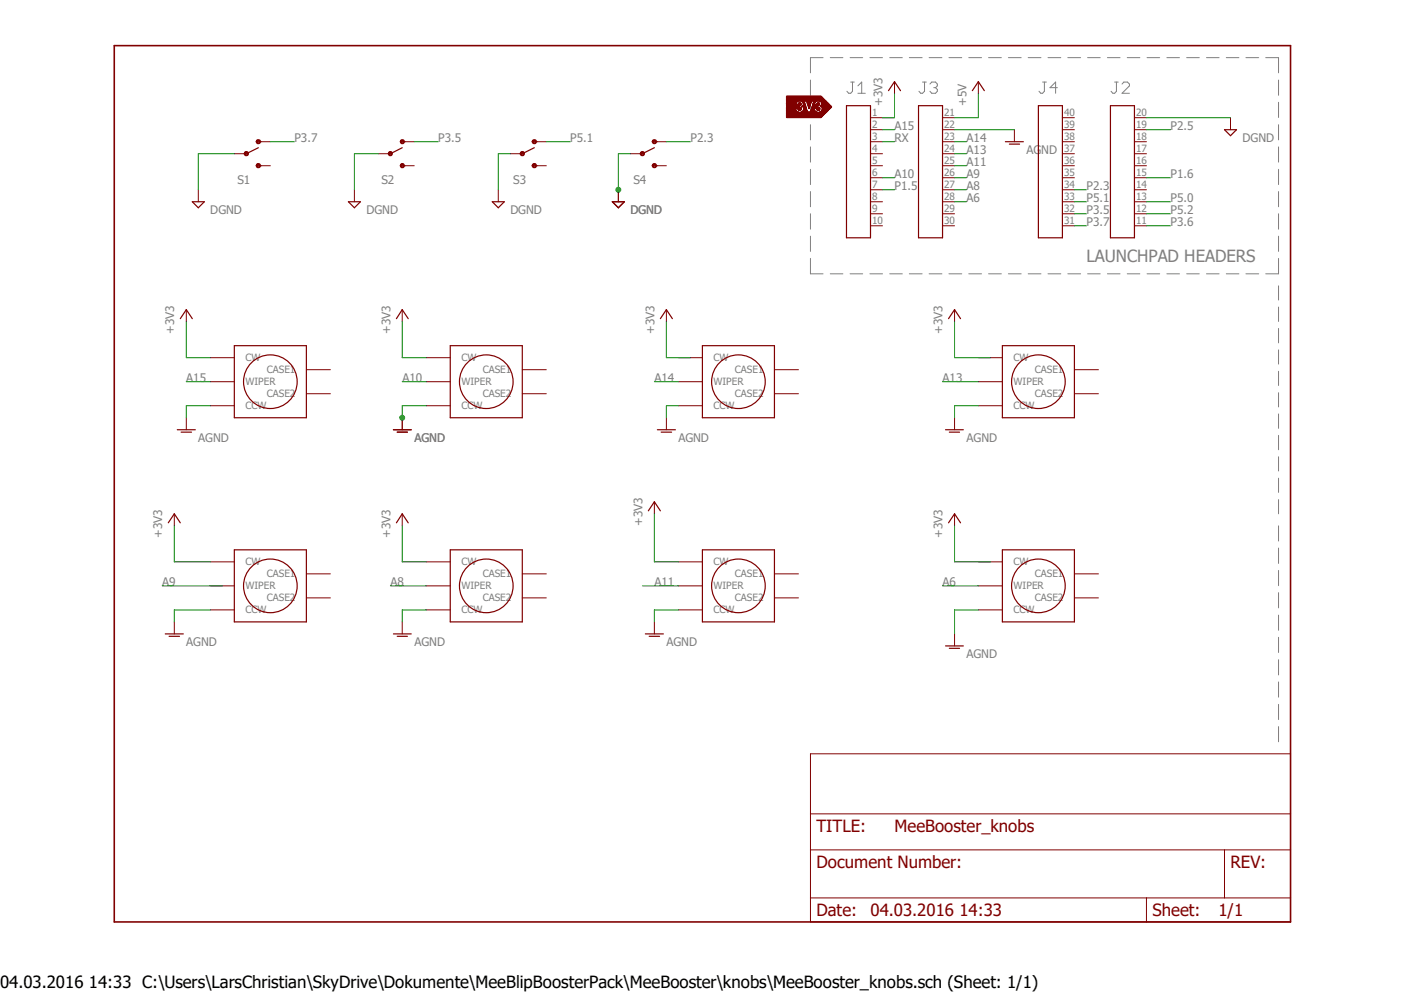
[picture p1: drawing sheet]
<svg xmlns="http://www.w3.org/2000/svg" width="297mm" height="210mm" viewBox="0 0 297 210" stroke-linecap="round" stroke-linejoin="round" font-family="sans-serif">
<defs><g id="words">
<text font-size="3.6" fill="#808080" x="229.8" y="55.4">LAUNCHPAD HEADERS</text>
<g font-size="3.6" fill="#800000">
<text x="172.7" y="175.9">TITLE:</text>
<text x="189.2" y="175.9">MeeBooster_knobs</text>
<text x="172.7" y="183.6">Document Number:</text>
<text x="260.3" y="183.6">REV:</text>
<text x="172.7" y="193.7">Date:</text>
<text x="184.1" y="193.7">04.03.2016 14:33</text>
<text x="243.8" y="193.7">Sheet:</text>
<text x="257.8" y="193.7">1/1</text>
</g>
<text font-size="3.6" x="0" y="208.9">04.03.2016 14:33 C:\Users\LarsChristian\SkyDrive\Dokumente\MeeBlipBoosterPack\MeeBooster\knobs\MeeBooster_knobs.sch (Sheet: 1/1)</text>
<g font-size="2.5" fill="#808080">
<text x="186.7" y="22.4" transform="rotate(-90 186.7 22.4)">+3V3</text>
<text x="204.5" y="22.4" transform="rotate(-90 204.5 22.4)">+5V</text>
<text x="62.3" y="30">P3.7</text>
<text x="92.7" y="30">P3.5</text>
<text x="120.7" y="30">P5.1</text>
<text x="146.1" y="30">P2.3</text>
<text x="189.2" y="30">RX</text>
<text x="189.2" y="27.4">A15</text>
<text x="204.5" y="30">A14</text>
<text x="247.6" y="27.4">P2.5</text>
<text x="262.9" y="30">DGND</text>
<text x="204.5" y="32.5">A13</text>
<text x="204.5" y="35.1">A11</text>
<text x="217.1" y="32.5">AGND</text>
<text x="50.2" y="38.9">S1</text>
<text x="80.7" y="38.9">S2</text>
<text x="108.6" y="38.9">S3</text>
<text x="134" y="38.9">S4</text>
<text x="189.2" y="40.1">P1.5</text>
<text x="189.2" y="37.6">A10</text>
<text x="204.5" y="37.6">A9</text>
<text x="204.5" y="40.1">A8</text>
<text x="229.8" y="40.1">P2.3</text>
<text x="247.6" y="37.6">P1.6</text>
<text x="44.5" y="45.2">DGND</text>
<text x="77.5" y="45.2">DGND</text>
<text x="108" y="45.2">DGND</text>
<text x="133.4" y="45.2">DGND</text>
<text x="204.5" y="42.7">A6</text>
<text x="229.8" y="47.8">P3.7</text>
<text x="229.8" y="45.2">P3.5</text>
<text x="229.8" y="42.7">P5.1</text>
<text x="247.6" y="47.8">P3.6</text>
<text x="247.6" y="42.7">P5.0</text>
<text x="247.6" y="45.2">P5.2</text>
<text x="36.9" y="70.6" transform="rotate(-90 36.9 70.6)">+3V3</text>
<text x="82.6" y="70.6" transform="rotate(-90 82.6 70.6)">+3V3</text>
<text x="138.4" y="70.6" transform="rotate(-90 138.4 70.6)">+3V3</text>
<text x="199.4" y="70.6" transform="rotate(-90 199.4 70.6)">+3V3</text>
<text x="39.4" y="80.7">A15</text>
<text x="85.1" y="80.7">A10</text>
<text x="138.4" y="80.7">A14</text>
<text x="199.4" y="80.7">A13</text>
<text x="42" y="93.4">AGND</text>
<text x="87.7" y="93.4">AGND</text>
<text x="143.5" y="93.4">AGND</text>
<text x="204.5" y="93.4">AGND</text>
<text x="34.3" y="113.8" transform="rotate(-90 34.3 113.8)">+3V3</text>
<text x="82.6" y="113.8" transform="rotate(-90 82.6 113.8)">+3V3</text>
<text x="135.9" y="111.2" transform="rotate(-90 135.9 111.2)">+3V3</text>
<text x="199.4" y="113.8" transform="rotate(-90 199.4 113.8)">+3V3</text>
<text x="34.3" y="123.9">A9</text>
<text x="82.6" y="123.9">A8</text>
<text x="138.4" y="123.9">A11</text>
<text x="199.4" y="123.9">A6</text>
<text x="39.4" y="136.6">AGND</text>
<text x="87.7" y="136.6">AGND</text>
<text x="141" y="136.6">AGND</text>
<text x="204.5" y="139.2">AGND</text>
</g>
<g font-size="2.1" fill="#808080">
<text x="184.5" y="24.6">1</text>
<text x="184.5" y="27.1">2</text>
<text x="184.5" y="29.6">3</text>
<text x="199.7" y="24.6">21</text>
<text x="199.7" y="27.1">22</text>
<text x="199.7" y="29.6">23</text>
<text x="225.1" y="24.6">40</text>
<text x="225.1" y="27.1">39</text>
<text x="225.1" y="29.6">38</text>
<text x="240.4" y="24.6">20</text>
<text x="240.4" y="27.1">19</text>
<text x="240.4" y="29.6">18</text>
<text x="184.5" y="32.1">4</text>
<text x="184.5" y="34.7">5</text>
<text x="199.7" y="32.1">24</text>
<text x="199.7" y="34.7">25</text>
<text x="225.1" y="32.1">37</text>
<text x="225.1" y="34.7">36</text>
<text x="240.4" y="32.1">17</text>
<text x="240.4" y="34.7">16</text>
<text x="184.5" y="37.2">6</text>
<text x="184.5" y="39.8">7</text>
<text x="199.7" y="37.2">26</text>
<text x="199.7" y="39.8">27</text>
<text x="225.1" y="37.2">35</text>
<text x="225.1" y="39.8">34</text>
<text x="240.4" y="37.2">15</text>
<text x="240.4" y="39.8">14</text>
<text x="184.5" y="42.3">8</text>
<text x="184.5" y="44.8">9</text>
<text x="184.5" y="47.4">10</text>
<text x="199.7" y="42.3">28</text>
<text x="199.7" y="44.8">29</text>
<text x="199.7" y="47.4">30</text>
<text x="225.1" y="42.3">33</text>
<text x="225.1" y="44.8">32</text>
<text x="225.1" y="47.4">31</text>
<text x="240.4" y="42.3">13</text>
<text x="240.4" y="44.8">12</text>
<text x="240.4" y="47.4">11</text>
<text x="51.9" y="76.4">CW</text>
<text x="97.6" y="76.4">CW</text>
<text x="150.9" y="76.4">CW</text>
<text x="214.4" y="76.4">CW</text>
<text x="51.9" y="81.5">WIPER</text>
<text x="56.4" y="79">CASE1</text>
<text x="97.6" y="81.5">WIPER</text>
<text x="102.1" y="79">CASE1</text>
<text x="150.9" y="81.5">WIPER</text>
<text x="155.4" y="79">CASE1</text>
<text x="214.4" y="81.5">WIPER</text>
<text x="218.9" y="79">CASE1</text>
<text x="51.9" y="86.6">CCW</text>
<text x="56.4" y="84">CASE2</text>
<text x="97.6" y="86.6">CCW</text>
<text x="102.1" y="84">CASE2</text>
<text x="150.9" y="86.6">CCW</text>
<text x="155.4" y="84">CASE2</text>
<text x="214.4" y="86.6">CCW</text>
<text x="218.9" y="84">CASE2</text>
<text x="51.9" y="119.6">CW</text>
<text x="97.6" y="119.6">CW</text>
<text x="150.9" y="119.6">CW</text>
<text x="214.4" y="119.6">CW</text>
<text x="51.9" y="124.7">WIPER</text>
<text x="56.4" y="122.1">CASE1</text>
<text x="97.6" y="124.7">WIPER</text>
<text x="102.1" y="122.1">CASE1</text>
<text x="150.9" y="124.7">WIPER</text>
<text x="155.4" y="122.1">CASE1</text>
<text x="214.4" y="124.7">WIPER</text>
<text x="218.9" y="122.1">CASE1</text>
<text x="51.9" y="129.8">CCW</text>
<text x="56.4" y="127.2">CASE2</text>
<text x="97.6" y="129.8">CCW</text>
<text x="102.1" y="127.2">CASE2</text>
<text x="150.9" y="129.8">CCW</text>
<text x="155.4" y="127.2">CASE2</text>
<text x="214.4" y="129.8">CCW</text>
<text x="218.9" y="127.2">CASE2</text>
</g>
</g></defs>
<path d="M23.7 9.3l249.7 186.2M273.4 9.3l-249.7 186.2" fill="none" stroke="#fff" stroke-width=".21"/>
<g fill="none" stroke="#808080" stroke-width=".21">
<path d="M171.4 16.9v3.3M174.1 12.2h-2.7v3.2M175.6 12.2h2.7M179.8 12.2h2.7M180 17.4h.7M180.3 17.4v1.9l-.3 .4h-.5l-.3-.4M181.5 19.7h1.5M181.5 18.2l.8-.8v2.3M184 12.2h2.7M188.2 12.2h2.7M192.4 12.2h2.7M195.2 17.4h.8"/>
<path d="M195.6 17.4v1.9l-.4 .4h-.4l-.4-.4M196.6 12.2h2.7M196.7 17.8l.4-.4h.8l.4 .4v.4l-.4 .3M197.5 18.5h.4M197.9 18.5l.4 .4v.4l-.4 .4h-.8l-.4-.4M200.7 12.2h2.8M204.9 12.2h2.7M209.1 12.2h2.7M213.3 12.2h2.7M217.5 12.2h2.7M220.6 17.4h.8M220.9 17.4v1.9l-.3 .4h-.4l-.4-.4"/>
<path d="M221.7 12.2h2.7M223.7 18.5h-1.6l1.2-1.1v2.3M225.9 12.2h2.7M230.1 12.2h2.6M234.3 12.2h2.6M235.8 17.4h.8M236.2 17.4v1.9l-.4 .4h-.4l-.4-.4M237.4 17.8l.3-.4h.8l.4 .4v.4l-1.5 1.5h1.5M238.5 12.2h2.6M242.7 12.2h2.6M246.8 12.2h2.7M251 12.2h2.7"/>
<path d="M255.2 12.2h2.7M259.4 12.2h2.7M263.6 12.2h2.7M267.8 12.2h2.7v3.2M270.5 16.9v3.3M171.4 21.6v3.2M171.4 26.4v3.2M171.4 31.1v3.2M171.4 35.8v3.2M270.5 21.6v3.2M270.5 26.4v3.2M270.5 31.1v3.2"/>
<path d="M270.5 35.8v3.2M171.4 54.7v3.2h2.7M171.4 40.5v3.2M171.4 45.2v3.3M171.4 50v3.2M175.6 57.9h2.7M179.8 57.9h2.7M184 57.9h2.7M188.2 57.9h2.7M192.4 57.9h2.7M196.6 57.9h2.7M200.7 57.9h2.8"/>
<path d="M204.9 57.9h2.7M209.1 57.9h2.7M213.3 57.9h2.7M217.5 57.9h2.7M221.7 57.9h2.7M225.9 57.9h2.7M230.1 57.9h2.6M234.3 57.9h2.6M238.5 57.9h2.6M242.7 57.9h2.6M246.8 57.9h2.7M251 57.9h2.7"/>
<path d="M255.2 57.9h2.7M259.4 57.9h2.7M263.6 57.9h2.7M270.5 54.7v3.2h-2.7M270.5 40.5v3.2M270.5 45.2v3.3M270.5 50v3.2M270.5 60.5v3M270.5 64.9v3.1M270.5 69.5v3M270.5 74v3M270.5 78.5v3"/>
<path d="M270.5 83.1v3M270.5 87.5v3.1M270.5 92.1v3M270.5 96.6v3M270.5 101.1v3M270.5 105.7v3M270.5 111.2v3.2M270.5 115.9v3.3M270.5 120.6v3.3M270.5 125.3v3.3M270.5 130.1v3.2M270.5 134.8v3.2"/>
<path d="M270.5 139.5v3.2M270.5 144.2v3.2M270.5 149v3.2M270.5 153.7v3.2"/>
</g>
<path d="M24.2 9.7h248.8v185.3h-248.8z" fill="none" stroke="#800000" stroke-width=".34"/>
<g fill="none" stroke="#800000" stroke-width=".21">
<path d="M166.4 24.8h7.3zM166.4 24.7l7.4 .1zM166.4 24.6l7.5 .1zM166.4 24.5l7.6 .1zM166.4 24.4l7.7 .1zM166.4 24.3l7.8 .1zM166.4 24.3h7.8zM166.4 24.2l7.9 .1zM166.4 24.1l8 .1zM166.4 24l8.1 .1zM166.4 23.9l8.2 .1zM166.4 23.8l8.3 .1z"/>
<path d="M166.4 23.7l8.4 .1zM166.4 23.7h2.6zM166.4 24.8h7.3M166.4 24.6h7.5M166.4 24.6h7.6M166.4 24.5h7.7M166.4 24.4h7.8M166.4 24.3h7.8M166.4 24.2h7.9M166.4 24.1h8M166.4 24h8.1M166.4 24h8.2"/>
<path d="M166.4 23.8h8.4M166.4 23.7h2.6M166.4 24.8l7.3 .1zM166.4 24.6h7.5zM166.4 24.4h7.7M166.4 24.2h8M166.4 23.9h8.2M169.4 23.7h3.5zM169.4 23.7h3.5M173.9 24.7h-7.5M174.7 23.8l-8.3 .1M184.1 24.9h2.6"/>
<path d="M184.1 27.4h2.6M184.1 30h2.6M184.1 32.5h2.6M184.1 35.1h2.6M184.1 37.6h2.6M199.4 24.9h2.5M199.4 27.4h2.5M199.4 30h2.5M199.4 32.5h2.5M199.4 35.1h2.5M199.4 37.6h2.5M224.7 24.9h2.6"/>
<path d="M224.7 27.4h2.6M224.7 30h2.6M224.7 32.5h2.6M224.7 35.1h2.6M224.7 37.6h2.6M240 24.9h2.5M240 27.4h2.5M240 30h2.5M240 32.5h2.5M240 35.1h2.5M240 37.6h2.5M184.1 40.1h2.6"/>
<path d="M184.1 42.7h2.6M184.1 45.2h2.6M184.1 47.8h2.6M199.4 40.1h2.5M199.4 42.7h2.5M199.4 45.2h2.5M199.4 47.8h2.5M224.7 40.1h2.6M224.7 42.7h2.6M224.7 45.2h2.6M224.7 47.8h2.6M240 40.1h2.5"/>
<path d="M240 42.7h2.5M240 45.2h2.5M240 47.8h2.5M171.4 159.4h101.6v35.6h-101.6zM171.4 179.7h101.6M171.4 172.1h101.6M259 179.7v10.2M171.4 189.9h101.6M242.5 189.9v5.1"/>
</g>
<path d="M179.1 22.4h5v27.9h-5zM194.3 22.4h5.1v27.9h-5.1zM219.7 22.4h5v27.9h-5zM234.9 22.4h5.1v27.9h-5.1z" fill="none" stroke="#800000" stroke-width=".25"/>
<path d="M173.3 23.7h1.5z" fill-rule="evenodd" fill="#800000"/>
<path d="M166.4 23.6l2.4 .1zM166.4 23.7h2.4M173.3 23.7h1.5z" fill="none" stroke="#800000" stroke-width=".21"/>
<path d="M169.5 23.6l1.3 .1z" fill-rule="evenodd" fill="#800000"/>
<path d="M169.5 23.6l1.3 .1z" fill="none" stroke="#800000" stroke-width=".21"/>
<path d="M171.4 23.6l1.3 .1z" fill-rule="evenodd" fill="#800000"/>
<path d="M171.4 23.6l1.3 .1z" fill="none" stroke="#800000" stroke-width=".21"/>
<path d="M173.4 23.6l1.5 .1z" fill-rule="evenodd" fill="#800000"/>
<path d="M166.4 23.6l2.3 .1zM166.4 23.6h2.3M173.4 23.6l1.5 .1z" fill="none" stroke="#800000" stroke-width=".21"/>
<path d="M169.6 23.6l1.2 .1z" fill-rule="evenodd" fill="#800000"/>
<path d="M169.6 23.6l1.2 .1z" fill="none" stroke="#800000" stroke-width=".21"/>
<path d="M171.5 23.6l1.1 .1z" fill-rule="evenodd" fill="#800000"/>
<path d="M171.5 23.6l1.1 .1z" fill="none" stroke="#800000" stroke-width=".21"/>
<path d="M173.6 23.6l1.3 .1z" fill-rule="evenodd" fill="#800000"/>
<path d="M166.4 23.5l2.2 .1zM166.4 23.6h2.2M173.6 23.6l1.3 .1z" fill="none" stroke="#800000" stroke-width=".21"/>
<path d="M169.7 23.5l1.1 .1z" fill-rule="evenodd" fill="#800000"/>
<path d="M169.7 23.5l1.1 .1z" fill="none" stroke="#800000" stroke-width=".21"/>
<path d="M171.4 23.5l1.2 .1z" fill-rule="evenodd" fill="#800000"/>
<path d="M171.4 23.5l1.2 .1z" fill="none" stroke="#800000" stroke-width=".21"/>
<path d="M173.7 23.5l1.3 .1z" fill-rule="evenodd" fill="#800000"/>
<path d="M166.4 23.5l2.2 .1zM166.4 23.5h2.2M173.7 23.5l1.3 .1z" fill="none" stroke="#800000" stroke-width=".21"/>
<path d="M169.8 23.5l.9 .1z" fill-rule="evenodd" fill="#800000"/>
<path d="M169.8 23.5l.9 .1z" fill="none" stroke="#800000" stroke-width=".21"/>
<path d="M171.4 23.5l1.1 .1z" fill-rule="evenodd" fill="#800000"/>
<path d="M171.4 23.5l1.1 .1z" fill="none" stroke="#800000" stroke-width=".21"/>
<path d="M173.7 23.5l1.3 .1z" fill-rule="evenodd" fill="#800000"/>
<path d="M166.4 23.4l2.1 .1zM166.4 23.5h2.1M173.7 23.5l1.3 .1z" fill="none" stroke="#800000" stroke-width=".21"/>
<path d="M169.8 23.4l1 .1z" fill-rule="evenodd" fill="#800000"/>
<path d="M169.8 23.4l1 .1z" fill="none" stroke="#800000" stroke-width=".21"/>
<path d="M171.5 23.4l.9 .1z" fill-rule="evenodd" fill="#800000"/>
<path d="M171.5 23.4l.9 .1z" fill="none" stroke="#800000" stroke-width=".21"/>
<path d="M173.7 23.4l1.4 .1z" fill-rule="evenodd" fill="#800000"/>
<path d="M166.4 23.4l2.1 .1zM166.4 23.4h2.1M173.7 23.4l1.4 .1z" fill="none" stroke="#800000" stroke-width=".21"/>
<path d="M169.9 23.4l.8 .1z" fill-rule="evenodd" fill="#800000"/>
<path d="M169.9 23.4l.8 .1z" fill="none" stroke="#800000" stroke-width=".21"/>
<path d="M171.5 23.4l.9 .1z" fill-rule="evenodd" fill="#800000"/>
<path d="M171.5 23.4l.9 .1z" fill="none" stroke="#800000" stroke-width=".21"/>
<path d="M173.8 23.4l1.3 .1z" fill-rule="evenodd" fill="#800000"/>
<path d="M166.4 23.3l2 .1zM166.4 23.4h2M173.8 23.4l1.3 .1z" fill="none" stroke="#800000" stroke-width=".21"/>
<path d="M169.9 23.3l.8 .1z" fill-rule="evenodd" fill="#800000"/>
<path d="M169.9 23.3l.8 .1z" fill="none" stroke="#800000" stroke-width=".21"/>
<path d="M171.5 23.3l.8 .1z" fill-rule="evenodd" fill="#800000"/>
<path d="M171.5 23.3l.8 .1z" fill="none" stroke="#800000" stroke-width=".21"/>
<path d="M173.8 23.3l1.4 .1z" fill-rule="evenodd" fill="#800000"/>
<path d="M166.4 23.3l2 .1zM166.4 23.3h2M173.8 23.3l1.4 .1z" fill="none" stroke="#800000" stroke-width=".21"/>
<path d="M169 23.3l.3 .1z" fill-rule="evenodd" fill="#800000"/>
<path d="M169 23.3l.3 .1z" fill="none" stroke="#800000" stroke-width=".21"/>
<path d="M169.9 23.3l.8 .1z" fill-rule="evenodd" fill="#800000"/>
<path d="M169.9 23.3l.8 .1z" fill="none" stroke="#800000" stroke-width=".21"/>
<path d="M171.6 23.3l.7 .1z" fill-rule="evenodd" fill="#800000"/>
<path d="M171.6 23.3l.7 .1z" fill="none" stroke="#800000" stroke-width=".21"/>
<path d="M172.9 23.3l.3 .1z" fill-rule="evenodd" fill="#800000"/>
<path d="M172.9 23.3l.3 .1z" fill="none" stroke="#800000" stroke-width=".21"/>
<path d="M173.9 23.3l1.3 .1z" fill-rule="evenodd" fill="#800000"/>
<path d="M173.9 23.3l1.3 .1z" fill="none" stroke="#800000" stroke-width=".21"/>
<path d="M166.4 23.2l2 .1z" fill-rule="evenodd" fill="#800000"/>
<path d="M166.4 23.2l2 .1z" fill="none" stroke="#800000" stroke-width=".21"/>
<path d="M168.9 23.2l.5 .1z" fill-rule="evenodd" fill="#800000"/>
<path d="M168.9 23.2l.5 .1z" fill="none" stroke="#800000" stroke-width=".21"/>
<path d="M170 23.2l.7 .1z" fill-rule="evenodd" fill="#800000"/>
<path d="M170 23.2l.7 .1z" fill="none" stroke="#800000" stroke-width=".21"/>
<path d="M171.6 23.2l.7 .1z" fill-rule="evenodd" fill="#800000"/>
<path d="M171.6 23.2l.7 .1z" fill="none" stroke="#800000" stroke-width=".21"/>
<path d="M172.8 23.2l.6 .1z" fill-rule="evenodd" fill="#800000"/>
<path d="M172.8 23.2l.6 .1z" fill="none" stroke="#800000" stroke-width=".21"/>
<path d="M173.9 23.2l1.4 .1z" fill-rule="evenodd" fill="#800000"/>
<path d="M173.9 23.2l1.4 .1z" fill="none" stroke="#800000" stroke-width=".21"/>
<path d="M166.4 23.2h2z" fill-rule="evenodd" fill="#800000"/>
<path d="M166.4 23.2h2z" fill="none" stroke="#800000" stroke-width=".21"/>
<path d="M168.9 23.2h.6z" fill-rule="evenodd" fill="#800000"/>
<path d="M168.9 23.2h.6z" fill="none" stroke="#800000" stroke-width=".21"/>
<path d="M170 23.2h.6z" fill-rule="evenodd" fill="#800000"/>
<path d="M170 23.2h.6z" fill="none" stroke="#800000" stroke-width=".21"/>
<path d="M171.6 23.2h.7z" fill-rule="evenodd" fill="#800000"/>
<path d="M171.6 23.2h.7z" fill="none" stroke="#800000" stroke-width=".21"/>
<path d="M172.8 23.2h.6z" fill-rule="evenodd" fill="#800000"/>
<path d="M172.8 23.2h.6z" fill="none" stroke="#800000" stroke-width=".21"/>
<path d="M173.9 23.2h1.4z" fill-rule="evenodd" fill="#800000"/>
<path d="M173.9 23.2h1.4z" fill="none" stroke="#800000" stroke-width=".21"/>
<path d="M166.4 23.1l2 .1z" fill-rule="evenodd" fill="#800000"/>
<path d="M166.4 23.1l2 .1z" fill="none" stroke="#800000" stroke-width=".21"/>
<path d="M168.8 23.1l.7 .1z" fill-rule="evenodd" fill="#800000"/>
<path d="M168.8 23.1l.7 .1z" fill="none" stroke="#800000" stroke-width=".21"/>
<path d="M170 23.1l.6 .1z" fill-rule="evenodd" fill="#800000"/>
<path d="M170 23.1l.6 .1z" fill="none" stroke="#800000" stroke-width=".21"/>
<path d="M171.6 23.1l.7 .1z" fill-rule="evenodd" fill="#800000"/>
<path d="M171.6 23.1l.7 .1z" fill="none" stroke="#800000" stroke-width=".21"/>
<path d="M172.7 23.1l.7 .1z" fill-rule="evenodd" fill="#800000"/>
<path d="M172.7 23.1l.7 .1z" fill="none" stroke="#800000" stroke-width=".21"/>
<path d="M173.9 23.1l1.4 .1z" fill-rule="evenodd" fill="#800000"/>
<path d="M173.9 23.1l1.4 .1z" fill="none" stroke="#800000" stroke-width=".21"/>
<path d="M166.4 23.1l1.9 .1z" fill-rule="evenodd" fill="#800000"/>
<path d="M166.4 23.1l1.9 .1z" fill="none" stroke="#800000" stroke-width=".21"/>
<path d="M168.8 23.1l.7 .1z" fill-rule="evenodd" fill="#800000"/>
<path d="M168.8 23.1l.7 .1z" fill="none" stroke="#800000" stroke-width=".21"/>
<path d="M170 23.1l.6 .1z" fill-rule="evenodd" fill="#800000"/>
<path d="M170 23.1l.6 .1z" fill="none" stroke="#800000" stroke-width=".21"/>
<path d="M171.6 23.1l.7 .1z" fill-rule="evenodd" fill="#800000"/>
<path d="M171.6 23.1l.7 .1z" fill="none" stroke="#800000" stroke-width=".21"/>
<path d="M172.8 23.1l.6 .1z" fill-rule="evenodd" fill="#800000"/>
<path d="M172.8 23.1l.6 .1z" fill="none" stroke="#800000" stroke-width=".21"/>
<path d="M174 23.1l1.4 .1z" fill-rule="evenodd" fill="#800000"/>
<path d="M174 23.1l1.4 .1z" fill="none" stroke="#800000" stroke-width=".21"/>
<path d="M166.4 23l1.9 .1z" fill-rule="evenodd" fill="#800000"/>
<path d="M166.4 23l1.9 .1z" fill="none" stroke="#800000" stroke-width=".21"/>
<path d="M168.8 23l.7 .1z" fill-rule="evenodd" fill="#800000"/>
<path d="M168.8 23l.7 .1z" fill="none" stroke="#800000" stroke-width=".21"/>
<path d="M170.1 23l.5 .1z" fill-rule="evenodd" fill="#800000"/>
<path d="M170.1 23l.5 .1z" fill="none" stroke="#800000" stroke-width=".21"/>
<path d="M171.6 23l.6 .1z" fill-rule="evenodd" fill="#800000"/>
<path d="M171.6 23l.6 .1z" fill="none" stroke="#800000" stroke-width=".21"/>
<path d="M172.7 23l.7 .1z" fill-rule="evenodd" fill="#800000"/>
<path d="M172.7 23l.7 .1z" fill="none" stroke="#800000" stroke-width=".21"/>
<path d="M173.9 23l1.6 .1z" fill-rule="evenodd" fill="#800000"/>
<path d="M173.9 23l1.6 .1z" fill="none" stroke="#800000" stroke-width=".21"/>
<path d="M166.4 23l1.9 .1z" fill-rule="evenodd" fill="#800000"/>
<path d="M166.4 23l1.9 .1z" fill="none" stroke="#800000" stroke-width=".21"/>
<path d="M168.8 23l.7 .1z" fill-rule="evenodd" fill="#800000"/>
<path d="M168.8 23l.7 .1z" fill="none" stroke="#800000" stroke-width=".21"/>
<path d="M170 23l.6 .1z" fill-rule="evenodd" fill="#800000"/>
<path d="M170 23l.6 .1z" fill="none" stroke="#800000" stroke-width=".21"/>
<path d="M171.7 23l.6 .1z" fill-rule="evenodd" fill="#800000"/>
<path d="M171.7 23l.6 .1z" fill="none" stroke="#800000" stroke-width=".21"/>
<path d="M172.7 23l.7 .1z" fill-rule="evenodd" fill="#800000"/>
<path d="M172.7 23l.7 .1z" fill="none" stroke="#800000" stroke-width=".21"/>
<path d="M173.9 23l1.7 .1z" fill-rule="evenodd" fill="#800000"/>
<path d="M173.9 23l1.7 .1z" fill="none" stroke="#800000" stroke-width=".21"/>
<path d="M166.4 22.9l1.9 .1z" fill-rule="evenodd" fill="#800000"/>
<path d="M166.4 22.9l1.9 .1z" fill="none" stroke="#800000" stroke-width=".21"/>
<path d="M168.8 22.9l.7 .1z" fill-rule="evenodd" fill="#800000"/>
<path d="M168.8 22.9l.7 .1z" fill="none" stroke="#800000" stroke-width=".21"/>
<path d="M170 22.9l.6 .1z" fill-rule="evenodd" fill="#800000"/>
<path d="M170 22.9l.6 .1z" fill="none" stroke="#800000" stroke-width=".21"/>
<path d="M171.1 22.9l.1 .1z" fill-rule="evenodd" fill="#800000"/>
<path d="M171.1 22.9l.1 .1z" fill="none" stroke="#800000" stroke-width=".21"/>
<path d="M171.7 22.9l.6 .1z" fill-rule="evenodd" fill="#800000"/>
<path d="M171.7 22.9l.6 .1z" fill="none" stroke="#800000" stroke-width=".21"/>
<path d="M172.7 22.9l.7 .1z" fill-rule="evenodd" fill="#800000"/>
<path d="M172.7 22.9l.7 .1z" fill="none" stroke="#800000" stroke-width=".21"/>
<path d="M173.9 22.9l1.7 .1z" fill-rule="evenodd" fill="#800000"/>
<path d="M173.9 22.9l1.7 .1z" fill="none" stroke="#800000" stroke-width=".21"/>
<path d="M166.4 22.9h1.9z" fill-rule="evenodd" fill="#800000"/>
<path d="M166.4 22.9h1.9z" fill="none" stroke="#800000" stroke-width=".21"/>
<path d="M168.8 22.9h.7z" fill-rule="evenodd" fill="#800000"/>
<path d="M168.8 22.9h.7z" fill="none" stroke="#800000" stroke-width=".21"/>
<path d="M170 22.9h.6z" fill-rule="evenodd" fill="#800000"/>
<path d="M170 22.9h.6z" fill="none" stroke="#800000" stroke-width=".21"/>
<path d="M171.1 22.9h.1z" fill-rule="evenodd" fill="#800000"/>
<path d="M171.1 22.9h.1z" fill="none" stroke="#800000" stroke-width=".21"/>
<path d="M171.7 22.9h.6z" fill-rule="evenodd" fill="#800000"/>
<path d="M171.7 22.9h.6z" fill="none" stroke="#800000" stroke-width=".21"/>
<path d="M172.7 22.9h.7z" fill-rule="evenodd" fill="#800000"/>
<path d="M172.7 22.9h.7z" fill="none" stroke="#800000" stroke-width=".21"/>
<path d="M173.9 22.9h1.7z" fill-rule="evenodd" fill="#800000"/>
<path d="M166.4 22.8l3.1 .1zM166.4 22.9h3.1M173.9 22.9h1.7z" fill="none" stroke="#800000" stroke-width=".21"/>
<path d="M170 22.8l.6 .1z" fill-rule="evenodd" fill="#800000"/>
<path d="M170 22.8l.6 .1z" fill="none" stroke="#800000" stroke-width=".21"/>
<path d="M171.1 22.8l.1 .1z" fill-rule="evenodd" fill="#800000"/>
<path d="M171.1 22.8l.1 .1z" fill="none" stroke="#800000" stroke-width=".21"/>
<path d="M171.7 22.8l1.7 .1z" fill-rule="evenodd" fill="#800000"/>
<path d="M171.7 22.8l1.7 .1z" fill="none" stroke="#800000" stroke-width=".21"/>
<path d="M174 22.8l1.7 .1z" fill-rule="evenodd" fill="#800000"/>
<path d="M166.4 22.8l3.1 .1zM166.4 22.8h3.1M174 22.8l1.7 .1z" fill="none" stroke="#800000" stroke-width=".21"/>
<path d="M170 22.8l.6 .1z" fill-rule="evenodd" fill="#800000"/>
<path d="M170 22.8l.6 .1z" fill="none" stroke="#800000" stroke-width=".21"/>
<path d="M171.1 22.8l.1 .1z" fill-rule="evenodd" fill="#800000"/>
<path d="M171.1 22.8l.1 .1z" fill="none" stroke="#800000" stroke-width=".21"/>
<path d="M171.7 22.8l1.7 .1z" fill-rule="evenodd" fill="#800000"/>
<path d="M171.7 22.8l1.7 .1z" fill="none" stroke="#800000" stroke-width=".21"/>
<path d="M173.9 22.8l1.9 .1z" fill-rule="evenodd" fill="#800000"/>
<path d="M166.4 22.7l3.1 .1zM166.4 22.8h3.1M173.9 22.8l1.9 .1z" fill="none" stroke="#800000" stroke-width=".21"/>
<path d="M170 22.7l.6 .1z" fill-rule="evenodd" fill="#800000"/>
<path d="M170 22.7l.6 .1z" fill="none" stroke="#800000" stroke-width=".21"/>
<path d="M171.1 22.7l.1 .1z" fill-rule="evenodd" fill="#800000"/>
<path d="M171.1 22.7l.1 .1z" fill="none" stroke="#800000" stroke-width=".21"/>
<path d="M171.7 22.7l1.7 .1z" fill-rule="evenodd" fill="#800000"/>
<path d="M171.7 22.7l1.7 .1z" fill="none" stroke="#800000" stroke-width=".21"/>
<path d="M173.9 22.7l1.9 .1z" fill-rule="evenodd" fill="#800000"/>
<path d="M166.4 22.6l3 .1zM166.4 22.7h3M173.9 22.7l1.9 .1z" fill="none" stroke="#800000" stroke-width=".21"/>
<path d="M169.9 22.6l.6 .1z" fill-rule="evenodd" fill="#800000"/>
<path d="M169.9 22.6l.6 .1z" fill="none" stroke="#800000" stroke-width=".21"/>
<path d="M171.1 22.6l.1 .1z" fill-rule="evenodd" fill="#800000"/>
<path d="M171.1 22.6l.1 .1z" fill="none" stroke="#800000" stroke-width=".21"/>
<path d="M171.8 22.6l1.5 .1z" fill-rule="evenodd" fill="#800000"/>
<path d="M171.8 22.6l1.5 .1z" fill="none" stroke="#800000" stroke-width=".21"/>
<path d="M173.9 22.6l2 .1z" fill-rule="evenodd" fill="#800000"/>
<path d="M166.4 22.6l2.8 .1zM166.4 22.6h2.8M173.9 22.6l2 .1z" fill="none" stroke="#800000" stroke-width=".21"/>
<path d="M169.9 22.6l.6 .1z" fill-rule="evenodd" fill="#800000"/>
<path d="M169.9 22.6l.6 .1z" fill="none" stroke="#800000" stroke-width=".21"/>
<path d="M171 22.6l.3 .1z" fill-rule="evenodd" fill="#800000"/>
<path d="M171 22.6l.3 .1z" fill="none" stroke="#800000" stroke-width=".21"/>
<path d="M171.7 22.6l1.4 .1z" fill-rule="evenodd" fill="#800000"/>
<path d="M166.4 22.6h2.6zM166.4 22.6h2.6M171.7 22.6l1.4 .1zM173.9 22.6l2 .1zM173.9 22.6h2" fill="none" stroke="#800000" stroke-width=".21"/>
<path d="M169.9 22.6h.6z" fill-rule="evenodd" fill="#800000"/>
<path d="M169.9 22.6h.6z" fill="none" stroke="#800000" stroke-width=".21"/>
<path d="M171 22.6h.3z" fill-rule="evenodd" fill="#800000"/>
<path d="M171 22.6h.3z" fill="none" stroke="#800000" stroke-width=".21"/>
<path d="M171.7 22.6h1.2z" fill-rule="evenodd" fill="#800000"/>
<path d="M166.4 22.5l2.6 .1zM166.4 22.6h2.6M171.7 22.6h1.2zM173.8 22.6h2.1zM173.8 22.6h2.1" fill="none" stroke="#800000" stroke-width=".21"/>
<path d="M169.8 22.5l.6 .1z" fill-rule="evenodd" fill="#800000"/>
<path d="M169.8 22.5l.6 .1z" fill="none" stroke="#800000" stroke-width=".21"/>
<path d="M171 22.5l.3 .1z" fill-rule="evenodd" fill="#800000"/>
<path d="M171 22.5l.3 .1z" fill="none" stroke="#800000" stroke-width=".21"/>
<path d="M171.8 22.5l1.1 .1z" fill-rule="evenodd" fill="#800000"/>
<path d="M166.4 22.5l2.6 .1zM166.4 22.5h2.6M171.8 22.5l1.1 .1zM173.8 22.5l2.1 .1zM173.8 22.6h2.1" fill="none" stroke="#800000" stroke-width=".21"/>
<path d="M169.8 22.5l.6 .1z" fill-rule="evenodd" fill="#800000"/>
<path d="M169.8 22.5l.6 .1z" fill="none" stroke="#800000" stroke-width=".21"/>
<path d="M171 22.5l.3 .1z" fill-rule="evenodd" fill="#800000"/>
<path d="M171 22.5l.3 .1z" fill="none" stroke="#800000" stroke-width=".21"/>
<path d="M171.8 22.5l1.1 .1z" fill-rule="evenodd" fill="#800000"/>
<path d="M166.4 22.4l2.6 .1zM166.4 22.4h2.6M171.8 22.5l1.1 .1zM173.7 22.5l2.2 .1zM173.7 22.5h2.2" fill="none" stroke="#800000" stroke-width=".21"/>
<path d="M169.6 22.4l.9 .1z" fill-rule="evenodd" fill="#800000"/>
<path d="M169.6 22.4l.9 .1z" fill="none" stroke="#800000" stroke-width=".21"/>
<path d="M171 22.4l.3 .1z" fill-rule="evenodd" fill="#800000"/>
<path d="M171 22.4l.3 .1z" fill="none" stroke="#800000" stroke-width=".21"/>
<path d="M171.8 22.4l1.1 .1z" fill-rule="evenodd" fill="#800000"/>
<path d="M166.4 22.4h2.6zM166.4 22.4h2.6M171.8 22.4l1.1 .1zM173.6 22.4l2.2 .1zM173.6 22.4h2.2" fill="none" stroke="#800000" stroke-width=".21"/>
<path d="M169.7 22.4h.7z" fill-rule="evenodd" fill="#800000"/>
<path d="M169.7 22.4h.7z" fill="none" stroke="#800000" stroke-width=".21"/>
<path d="M171 22.4h.3z" fill-rule="evenodd" fill="#800000"/>
<path d="M171 22.4h.3z" fill="none" stroke="#800000" stroke-width=".21"/>
<path d="M171.9 22.4h1.1z" fill-rule="evenodd" fill="#800000"/>
<path d="M166.4 22.3l2.6 .1zM166.4 22.4h2.6M171.9 22.4h1.1zM173.7 22.4h2.1zM173.7 22.4h2.1" fill="none" stroke="#800000" stroke-width=".21"/>
<path d="M169.8 22.3l.6 .1z" fill-rule="evenodd" fill="#800000"/>
<path d="M169.8 22.3l.6 .1z" fill="none" stroke="#800000" stroke-width=".21"/>
<path d="M170.9 22.3l.5 .1z" fill-rule="evenodd" fill="#800000"/>
<path d="M170.9 22.3l.5 .1z" fill="none" stroke="#800000" stroke-width=".21"/>
<path d="M171.9 22.3l1.1 .1z" fill-rule="evenodd" fill="#800000"/>
<path d="M171.9 22.3l1.1 .1z" fill="none" stroke="#800000" stroke-width=".21"/>
<path d="M173.7 22.3l2 .1z" fill-rule="evenodd" fill="#800000"/>
<path d="M166.4 22.3l2.8 .1zM166.4 22.3h2.8M173.7 22.3l2 .1z" fill="none" stroke="#800000" stroke-width=".21"/>
<path d="M169.8 22.3l.6 .1z" fill-rule="evenodd" fill="#800000"/>
<path d="M169.8 22.3l.6 .1z" fill="none" stroke="#800000" stroke-width=".21"/>
<path d="M170.9 22.3l.5 .1z" fill-rule="evenodd" fill="#800000"/>
<path d="M170.9 22.3l.5 .1z" fill="none" stroke="#800000" stroke-width=".21"/>
<path d="M171.9 22.3l1.3 .1z" fill-rule="evenodd" fill="#800000"/>
<path d="M171.9 22.3l1.3 .1z" fill="none" stroke="#800000" stroke-width=".21"/>
<path d="M173.8 22.3l1.8 .1z" fill-rule="evenodd" fill="#800000"/>
<path d="M166.4 22.2l3 .1zM166.4 22.3h3M173.8 22.3l1.8 .1z" fill="none" stroke="#800000" stroke-width=".21"/>
<path d="M169.9 22.2l.4 .1z" fill-rule="evenodd" fill="#800000"/>
<path d="M169.9 22.2l.4 .1z" fill="none" stroke="#800000" stroke-width=".21"/>
<path d="M170.9 22.2l.5 .1z" fill-rule="evenodd" fill="#800000"/>
<path d="M170.9 22.2l.5 .1z" fill="none" stroke="#800000" stroke-width=".21"/>
<path d="M171.9 22.2l1.4 .1z" fill-rule="evenodd" fill="#800000"/>
<path d="M171.9 22.2l1.4 .1z" fill="none" stroke="#800000" stroke-width=".21"/>
<path d="M173.8 22.2l1.8 .1z" fill-rule="evenodd" fill="#800000"/>
<path d="M166.4 22.1l3 .1zM166.4 22.2h3M173.8 22.2l1.8 .1z" fill="none" stroke="#800000" stroke-width=".21"/>
<path d="M169.9 22.1l.4 .1z" fill-rule="evenodd" fill="#800000"/>
<path d="M169.9 22.1l.4 .1z" fill="none" stroke="#800000" stroke-width=".21"/>
<path d="M170.9 22.1l.5 .1z" fill-rule="evenodd" fill="#800000"/>
<path d="M170.9 22.1l.5 .1z" fill="none" stroke="#800000" stroke-width=".21"/>
<path d="M171.9 22.1l1.5 .1z" fill-rule="evenodd" fill="#800000"/>
<path d="M171.9 22.1l1.5 .1z" fill="none" stroke="#800000" stroke-width=".21"/>
<path d="M173.8 22.1l1.7 .1z" fill-rule="evenodd" fill="#800000"/>
<path d="M166.4 22.1l3.1 .1zM166.4 22.1h3.1M173.8 22.1l1.7 .1z" fill="none" stroke="#800000" stroke-width=".21"/>
<path d="M169.9 22.1l.4 .1z" fill-rule="evenodd" fill="#800000"/>
<path d="M169.9 22.1l.4 .1z" fill="none" stroke="#800000" stroke-width=".21"/>
<path d="M170.9 22.1l.5 .1z" fill-rule="evenodd" fill="#800000"/>
<path d="M170.9 22.1l.5 .1z" fill="none" stroke="#800000" stroke-width=".21"/>
<path d="M172 22.1l1.4 .1z" fill-rule="evenodd" fill="#800000"/>
<path d="M172 22.1l1.4 .1z" fill="none" stroke="#800000" stroke-width=".21"/>
<path d="M173.9 22.1l1.6 .1z" fill-rule="evenodd" fill="#800000"/>
<path d="M173.9 22.1l1.6 .1z" fill="none" stroke="#800000" stroke-width=".21"/>
<path d="M166.4 22.1h2z" fill-rule="evenodd" fill="#800000"/>
<path d="M166.4 22.1h2z" fill="none" stroke="#800000" stroke-width=".21"/>
<path d="M168.8 22.1h.7z" fill-rule="evenodd" fill="#800000"/>
<path d="M168.8 22.1h.7z" fill="none" stroke="#800000" stroke-width=".21"/>
<path d="M170 22.1h.3z" fill-rule="evenodd" fill="#800000"/>
<path d="M170 22.1h.3z" fill="none" stroke="#800000" stroke-width=".21"/>
<path d="M170.9 22.1h.5z" fill-rule="evenodd" fill="#800000"/>
<path d="M170.9 22.1h.5z" fill="none" stroke="#800000" stroke-width=".21"/>
<path d="M171.9 22.1h.4z" fill-rule="evenodd" fill="#800000"/>
<path d="M171.9 22.1h.4z" fill="none" stroke="#800000" stroke-width=".21"/>
<path d="M172.7 22.1h.7z" fill-rule="evenodd" fill="#800000"/>
<path d="M172.7 22.1h.7z" fill="none" stroke="#800000" stroke-width=".21"/>
<path d="M173.8 22.1h1.6z" fill-rule="evenodd" fill="#800000"/>
<path d="M173.8 22.1h1.6z" fill="none" stroke="#800000" stroke-width=".21"/>
<path d="M166.4 22l2 .1z" fill-rule="evenodd" fill="#800000"/>
<path d="M166.4 22l2 .1z" fill="none" stroke="#800000" stroke-width=".21"/>
<path d="M168.8 22l.7 .1z" fill-rule="evenodd" fill="#800000"/>
<path d="M168.8 22l.7 .1z" fill="none" stroke="#800000" stroke-width=".21"/>
<path d="M170 22l.3 .1z" fill-rule="evenodd" fill="#800000"/>
<path d="M170 22l.3 .1z" fill="none" stroke="#800000" stroke-width=".21"/>
<path d="M170.8 22l.6 .1z" fill-rule="evenodd" fill="#800000"/>
<path d="M170.8 22l.6 .1z" fill="none" stroke="#800000" stroke-width=".21"/>
<path d="M172 22l.3 .1z" fill-rule="evenodd" fill="#800000"/>
<path d="M172 22l.3 .1z" fill="none" stroke="#800000" stroke-width=".21"/>
<path d="M172.7 22l.7 .1z" fill-rule="evenodd" fill="#800000"/>
<path d="M172.7 22l.7 .1z" fill="none" stroke="#800000" stroke-width=".21"/>
<path d="M173.9 22l1.5 .1z" fill-rule="evenodd" fill="#800000"/>
<path d="M173.9 22l1.5 .1z" fill="none" stroke="#800000" stroke-width=".21"/>
<path d="M166.4 22l2 .1z" fill-rule="evenodd" fill="#800000"/>
<path d="M166.4 22l2 .1z" fill="none" stroke="#800000" stroke-width=".21"/>
<path d="M168.8 22l.7 .1z" fill-rule="evenodd" fill="#800000"/>
<path d="M168.8 22l.7 .1z" fill="none" stroke="#800000" stroke-width=".21"/>
<path d="M170 22l.3 .1z" fill-rule="evenodd" fill="#800000"/>
<path d="M170 22l.3 .1z" fill="none" stroke="#800000" stroke-width=".21"/>
<path d="M170.8 22l.7 .1z" fill-rule="evenodd" fill="#800000"/>
<path d="M170.8 22l.7 .1z" fill="none" stroke="#800000" stroke-width=".21"/>
<path d="M172 22l.3 .1z" fill-rule="evenodd" fill="#800000"/>
<path d="M172 22l.3 .1z" fill="none" stroke="#800000" stroke-width=".21"/>
<path d="M172.7 22l.7 .1z" fill-rule="evenodd" fill="#800000"/>
<path d="M172.7 22l.7 .1z" fill="none" stroke="#800000" stroke-width=".21"/>
<path d="M173.9 22l1.4 .1z" fill-rule="evenodd" fill="#800000"/>
<path d="M166.4 21.9l2 .1zM166.4 21.9h2M173.9 22l1.4 .1z" fill="none" stroke="#800000" stroke-width=".21"/>
<path d="M168.9 21.9l.6 .1z" fill-rule="evenodd" fill="#800000"/>
<path d="M168.9 21.9l.6 .1z" fill="none" stroke="#800000" stroke-width=".21"/>
<path d="M169.9 21.9l.4 .1z" fill-rule="evenodd" fill="#800000"/>
<path d="M169.9 21.9l.4 .1z" fill="none" stroke="#800000" stroke-width=".21"/>
<path d="M170.8 21.9l.7 .1z" fill-rule="evenodd" fill="#800000"/>
<path d="M170.8 21.9l.7 .1z" fill="none" stroke="#800000" stroke-width=".21"/>
<path d="M172 21.9l.3 .1z" fill-rule="evenodd" fill="#800000"/>
<path d="M172 21.9l.3 .1z" fill="none" stroke="#800000" stroke-width=".21"/>
<path d="M172.8 21.9l.6 .1z" fill-rule="evenodd" fill="#800000"/>
<path d="M172.8 21.9l.6 .1z" fill="none" stroke="#800000" stroke-width=".21"/>
<path d="M173.9 21.9l1.4 .1z" fill-rule="evenodd" fill="#800000"/>
<path d="M166.4 21.8l2 .1zM166.4 21.9h2M173.9 21.9l1.4 .1z" fill="none" stroke="#800000" stroke-width=".21"/>
<path d="M168.9 21.8l.6 .1z" fill-rule="evenodd" fill="#800000"/>
<path d="M168.9 21.8l.6 .1z" fill="none" stroke="#800000" stroke-width=".21"/>
<path d="M169.9 21.8l.4 .1z" fill-rule="evenodd" fill="#800000"/>
<path d="M169.9 21.8l.4 .1z" fill="none" stroke="#800000" stroke-width=".21"/>
<path d="M170.8 21.8l.6 .1z" fill-rule="evenodd" fill="#800000"/>
<path d="M170.8 21.8l.6 .1z" fill="none" stroke="#800000" stroke-width=".21"/>
<path d="M172 21.8l.3 .1z" fill-rule="evenodd" fill="#800000"/>
<path d="M172 21.8l.3 .1z" fill="none" stroke="#800000" stroke-width=".21"/>
<path d="M172.8 21.8l.6 .1z" fill-rule="evenodd" fill="#800000"/>
<path d="M172.8 21.8l.6 .1z" fill="none" stroke="#800000" stroke-width=".21"/>
<path d="M173.9 21.8l1.3 .1z" fill-rule="evenodd" fill="#800000"/>
<path d="M166.4 21.8l2 .1zM166.4 21.8h2M173.9 21.8l1.3 .1z" fill="none" stroke="#800000" stroke-width=".21"/>
<path d="M168.9 21.8l.5 .1z" fill-rule="evenodd" fill="#800000"/>
<path d="M168.9 21.8l.5 .1z" fill="none" stroke="#800000" stroke-width=".21"/>
<path d="M169.9 21.8l.4 .1z" fill-rule="evenodd" fill="#800000"/>
<path d="M169.9 21.8l.4 .1z" fill="none" stroke="#800000" stroke-width=".21"/>
<path d="M170.8 21.8l.7 .1z" fill-rule="evenodd" fill="#800000"/>
<path d="M170.8 21.8l.7 .1z" fill="none" stroke="#800000" stroke-width=".21"/>
<path d="M172 21.8l.3 .1z" fill-rule="evenodd" fill="#800000"/>
<path d="M172 21.8l.3 .1z" fill="none" stroke="#800000" stroke-width=".21"/>
<path d="M172.8 21.8l.6 .1z" fill-rule="evenodd" fill="#800000"/>
<path d="M172.8 21.8l.6 .1z" fill="none" stroke="#800000" stroke-width=".21"/>
<path d="M173.8 21.8l1.4 .1z" fill-rule="evenodd" fill="#800000"/>
<path d="M166.4 21.8h2.1zM166.4 21.8h2.1M173.8 21.8l1.4 .1z" fill="none" stroke="#800000" stroke-width=".21"/>
<path d="M169 21.8h.4z" fill-rule="evenodd" fill="#800000"/>
<path d="M169 21.8h.4z" fill="none" stroke="#800000" stroke-width=".21"/>
<path d="M169.9 21.8h.3z" fill-rule="evenodd" fill="#800000"/>
<path d="M169.9 21.8h.3z" fill="none" stroke="#800000" stroke-width=".21"/>
<path d="M170.8 21.8h.7z" fill-rule="evenodd" fill="#800000"/>
<path d="M170.8 21.8h.7z" fill="none" stroke="#800000" stroke-width=".21"/>
<path d="M172 21.8h.4z" fill-rule="evenodd" fill="#800000"/>
<path d="M172 21.8h.4z" fill="none" stroke="#800000" stroke-width=".21"/>
<path d="M172.9 21.8h.4z" fill-rule="evenodd" fill="#800000"/>
<path d="M172.9 21.8h.4z" fill="none" stroke="#800000" stroke-width=".21"/>
<path d="M173.9 21.8h1.2z" fill-rule="evenodd" fill="#800000"/>
<path d="M166.4 21.7l2.1 .1zM166.4 21.8h2.1M173.9 21.8h1.2z" fill="none" stroke="#800000" stroke-width=".21"/>
<path d="M169.1 21.7l.1 .1z" fill-rule="evenodd" fill="#800000"/>
<path d="M169.1 21.7l.1 .1z" fill="none" stroke="#800000" stroke-width=".21"/>
<path d="M169.9 21.7l.3 .1z" fill-rule="evenodd" fill="#800000"/>
<path d="M169.9 21.7l.3 .1z" fill="none" stroke="#800000" stroke-width=".21"/>
<path d="M170.8 21.7l.7 .1z" fill-rule="evenodd" fill="#800000"/>
<path d="M170.8 21.7l.7 .1z" fill="none" stroke="#800000" stroke-width=".21"/>
<path d="M172 21.7l.4 .1z" fill-rule="evenodd" fill="#800000"/>
<path d="M172 21.7l.4 .1z" fill="none" stroke="#800000" stroke-width=".21"/>
<path d="M173 21.7l.2 .1z" fill-rule="evenodd" fill="#800000"/>
<path d="M173 21.7l.2 .1z" fill="none" stroke="#800000" stroke-width=".21"/>
<path d="M173.8 21.7l1.3 .1z" fill-rule="evenodd" fill="#800000"/>
<path d="M166.4 21.6l2.1 .1zM166.4 21.7h2.1M173.8 21.7l1.3 .1z" fill="none" stroke="#800000" stroke-width=".21"/>
<path d="M169.9 21.6l.3 .1z" fill-rule="evenodd" fill="#800000"/>
<path d="M169.9 21.6l.3 .1z" fill="none" stroke="#800000" stroke-width=".21"/>
<path d="M170.7 21.6l.9 .1z" fill-rule="evenodd" fill="#800000"/>
<path d="M170.7 21.6l.9 .1z" fill="none" stroke="#800000" stroke-width=".21"/>
<path d="M172.1 21.6l.3 .1z" fill-rule="evenodd" fill="#800000"/>
<path d="M172.1 21.6l.3 .1z" fill="none" stroke="#800000" stroke-width=".21"/>
<path d="M173.8 21.6l1.2 .1z" fill-rule="evenodd" fill="#800000"/>
<path d="M166.4 21.6l2.1 .1zM166.4 21.6h2.1M173.8 21.6l1.2 .1z" fill="none" stroke="#800000" stroke-width=".21"/>
<path d="M169.8 21.6l.4 .1z" fill-rule="evenodd" fill="#800000"/>
<path d="M169.8 21.6l.4 .1z" fill="none" stroke="#800000" stroke-width=".21"/>
<path d="M170.7 21.6l.9 .1z" fill-rule="evenodd" fill="#800000"/>
<path d="M170.7 21.6l.9 .1z" fill="none" stroke="#800000" stroke-width=".21"/>
<path d="M172.1 21.6l.4 .1z" fill-rule="evenodd" fill="#800000"/>
<path d="M172.1 21.6l.4 .1z" fill="none" stroke="#800000" stroke-width=".21"/>
<path d="M173.8 21.6l1.2 .1z" fill-rule="evenodd" fill="#800000"/>
<path d="M166.4 21.5l2.2 .1zM166.4 21.6h2.2M173.8 21.6l1.2 .1z" fill="none" stroke="#800000" stroke-width=".21"/>
<path d="M169.8 21.5l.3 .1z" fill-rule="evenodd" fill="#800000"/>
<path d="M169.8 21.5l.3 .1z" fill="none" stroke="#800000" stroke-width=".21"/>
<path d="M170.7 21.5l.9 .1z" fill-rule="evenodd" fill="#800000"/>
<path d="M170.7 21.5l.9 .1z" fill="none" stroke="#800000" stroke-width=".21"/>
<path d="M172.1 21.5l.4 .1z" fill-rule="evenodd" fill="#800000"/>
<path d="M172.1 21.5l.4 .1z" fill="none" stroke="#800000" stroke-width=".21"/>
<path d="M173.7 21.5l1.2 .1z" fill-rule="evenodd" fill="#800000"/>
<path d="M166.4 21.5l2.2 .1zM166.4 21.5h2.2M173.7 21.5l1.2 .1z" fill="none" stroke="#800000" stroke-width=".21"/>
<path d="M169.7 21.5l.4 .1z" fill-rule="evenodd" fill="#800000"/>
<path d="M169.7 21.5l.4 .1z" fill="none" stroke="#800000" stroke-width=".21"/>
<path d="M170.7 21.5l.9 .1z" fill-rule="evenodd" fill="#800000"/>
<path d="M170.7 21.5l.9 .1z" fill="none" stroke="#800000" stroke-width=".21"/>
<path d="M172.1 21.5l.5 .1z" fill-rule="evenodd" fill="#800000"/>
<path d="M172.1 21.5l.5 .1z" fill="none" stroke="#800000" stroke-width=".21"/>
<path d="M173.7 21.5l1.1 .1z" fill-rule="evenodd" fill="#800000"/>
<path d="M166.4 21.5h2.3zM166.4 21.5h2.3M173.7 21.5l1.1 .1z" fill="none" stroke="#800000" stroke-width=".21"/>
<path d="M169.7 21.5h.4z" fill-rule="evenodd" fill="#800000"/>
<path d="M169.7 21.5h.4z" fill="none" stroke="#800000" stroke-width=".21"/>
<path d="M170.7 21.5h.9z" fill-rule="evenodd" fill="#800000"/>
<path d="M170.7 21.5h.9z" fill="none" stroke="#800000" stroke-width=".21"/>
<path d="M172.1 21.5h.5z" fill-rule="evenodd" fill="#800000"/>
<path d="M172.1 21.5h.5z" fill="none" stroke="#800000" stroke-width=".21"/>
<path d="M173.6 21.5h1.2z" fill-rule="evenodd" fill="#800000"/>
<path d="M166.4 21.4l2.4 .1zM166.4 21.4h2.4M173.6 21.5h1.2z" fill="none" stroke="#800000" stroke-width=".21"/>
<path d="M169.6 21.4l.5 .1z" fill-rule="evenodd" fill="#800000"/>
<path d="M169.6 21.4l.5 .1z" fill="none" stroke="#800000" stroke-width=".21"/>
<path d="M170.7 21.4l.9 .1z" fill-rule="evenodd" fill="#800000"/>
<path d="M170.7 21.4l.9 .1z" fill="none" stroke="#800000" stroke-width=".21"/>
<path d="M172.2 21.4l.5 .1z" fill-rule="evenodd" fill="#800000"/>
<path d="M172.2 21.4l.5 .1z" fill="none" stroke="#800000" stroke-width=".21"/>
<path d="M173.5 21.4l1.3 .1z" fill-rule="evenodd" fill="#800000"/>
<path d="M166.4 21.3l2.5 .1zM166.4 21.4h2.5M173.5 21.4l1.3 .1z" fill="none" stroke="#800000" stroke-width=".21"/>
<path d="M169.5 21.3l.6 .1z" fill-rule="evenodd" fill="#800000"/>
<path d="M169.5 21.3l.6 .1z" fill="none" stroke="#800000" stroke-width=".21"/>
<path d="M170.6 21.3l1.1 .1z" fill-rule="evenodd" fill="#800000"/>
<path d="M170.6 21.3l1.1 .1z" fill="none" stroke="#800000" stroke-width=".21"/>
<path d="M172.2 21.3l.6 .1z" fill-rule="evenodd" fill="#800000"/>
<path d="M172.2 21.3l.6 .1z" fill="none" stroke="#800000" stroke-width=".21"/>
<path d="M173.4 21.3l1.4 .1z" fill-rule="evenodd" fill="#800000"/>
<g fill="none" stroke="#800000" stroke-width=".21">
<path d="M189.2 17.3v2.5M207 17.3v2.5M166.4 21.3l8.3 .1zM166.4 21.2l8.2 .1zM166.4 21.1l8.1 .1zM166.4 21l8 .1zM166.4 21h7.9zM166.4 20.9l7.8 .1zM166.4 20.8l7.8 .1zM166.4 20.7l7.7 .1zM166.4 20.6l7.6 .1zM166.4 20.5l7.5 .1z"/>
<path d="M166.4 20.4l7.4 .1zM166.4 20.4h7.3zM166.4 21.3h8.3M166.4 21.3h8.2M166.4 21.2h8.1M166.4 21.1h8.1M166.4 21h7.9M166.4 20.9h7.8M166.4 20.8h7.8M166.4 20.7h7.7M166.4 20.7h7.6M166.4 20.6h7.5"/>
<path d="M166.4 20.5h7.4M166.4 20.4h7.3M166.4 21.3h8.2zM166.4 20.6l7.5 .1zM166.4 20.3l7.3 .1zM166.4 21h8M166.4 20.8h7.7M166.4 20.5h7.5M173.4 21.3l1.4 .1zM214.6 27.4v2.6M260.3 24.9v2.5"/>
</g>
<path d="M188 19.2l1.2-1.9 1.3 1.9M205.7 19.2l1.3-1.9 1.2 1.9M212.7 30h3.8M213.5 30.5h2.2M259 27.4h2.6l-1.3 1.3z" fill="none" stroke="#800000" stroke-width=".25"/>
<path d="M54.3 29.7l.2-.2 .5 .2v.5l-.5 .2-.3-.4h.2l.2-.3 .3 .1v.3l-.3 .1-.2-.2h-.2z" fill-rule="evenodd" fill="#800000"/>
<path d="M54.3 29.7l.2-.2 .5 .2v.5l-.5 .2-.3-.4h.2l.2-.3 .3 .1v.3l-.3 .1-.2-.2h-.2z" fill="none" stroke="#800000" stroke-width=".21"/>
<path d="M54.3 34.8l.2-.2 .5 .2v.5l-.5 .2-.3-.4h.2l.2-.3 .3 .1v.3l-.3 .1-.2-.2h-.2z" fill-rule="evenodd" fill="#800000"/>
<path d="M54.3 34.8l.2-.2 .5 .2v.5l-.5 .2-.3-.4h.2l.2-.3 .3 .1v.3l-.3 .1-.2-.2h-.2z" fill="none" stroke="#800000" stroke-width=".21"/>
<path d="M51.7 32.2l.2-.2 .6 .2v.6l-.6 .1-.3-.4h.3l.1-.2h.3v.3l-.3 .2-.1-.3h-.3z" fill-rule="evenodd" fill="#800000"/>
<path d="M49.6 32.5h2.5M51.7 32.2l.2-.2 .6 .2v.6l-.6 .1-.3-.4h.3l.1-.2h.3v.3l-.3 .2-.1-.3h-.3zM54.7 35.1h2.5M54.7 30h2.5" fill="none" stroke="#800000" stroke-width=".21"/>
<path d="M54.7 31.2l-2.6 1.3" fill="none" stroke="#800000" stroke-width=".25"/>
<path d="M84.8 29.7l.2-.2 .5 .2v.5l-.5 .2-.3-.4 .3-.3 .4 .3-.4 .2-.3-.2z" fill-rule="evenodd" fill="#800000"/>
<path d="M84.8 29.7l.2-.2 .5 .2v.5l-.5 .2-.3-.4 .3-.3 .4 .3-.4 .2-.3-.2z" fill="none" stroke="#800000" stroke-width=".21"/>
<path d="M84.8 34.8l.5-.2 .2 .2v.5l-.5 .2-.3-.4 .3-.3 .4 .3-.4 .2-.3-.2z" fill-rule="evenodd" fill="#800000"/>
<path d="M84.8 34.8l.5-.2 .2 .2v.5l-.5 .2-.3-.4 .3-.3 .4 .3-.4 .2-.3-.2z" fill="none" stroke="#800000" stroke-width=".21"/>
<path d="M82.2 32.2l.5-.2 .2 .2v.6l-.5 .1-.3-.4 .4-.2 .3 .2-.3 .3-.4-.3z" fill-rule="evenodd" fill="#800000"/>
<path d="M80.1 32.5h2.5M82.2 32.2l.5-.2 .2 .2v.6l-.5 .1-.3-.4 .4-.2 .3 .2-.3 .3-.4-.3zM85.1 35.1h2.5M85.1 30h2.5" fill="none" stroke="#800000" stroke-width=".21"/>
<path d="M85.1 31.2l-2.5 1.3" fill="none" stroke="#800000" stroke-width=".25"/>
<path d="M112.6 29.7l.3-.2 .5 .2v.5l-.2 .2-.6-.2v-.2h.2l.1-.3 .3 .1 .1 .2-.4 .2-.1-.2h-.2z" fill-rule="evenodd" fill="#800000"/>
<path d="M112.6 29.7l.3-.2 .5 .2v.5l-.2 .2-.6-.2v-.2h.2l.1-.3 .3 .1 .1 .2-.4 .2-.1-.2h-.2z" fill="none" stroke="#800000" stroke-width=".21"/>
<path d="M112.6 34.8l.6-.2 .2 .2v.5l-.2 .2-.6-.2v-.2h.2l.1-.3 .3 .1 .1 .2-.4 .2-.1-.2h-.2z" fill-rule="evenodd" fill="#800000"/>
<path d="M112.6 34.8l.6-.2 .2 .2v.5l-.2 .2-.6-.2v-.2h.2l.1-.3 .3 .1 .1 .2-.4 .2-.1-.2h-.2z" fill="none" stroke="#800000" stroke-width=".21"/>
<path d="M110.1 32.2l.6-.2 .2 .2v.6l-.2 .1-.6-.1-.1-.3h.2l.2-.2h.3v.2l-.3 .3-.2-.3h-.2z" fill-rule="evenodd" fill="#800000"/>
<path d="M107.9 32.5h2.6M110.1 32.2l.6-.2 .2 .2v.6l-.2 .1-.6-.1-.1-.3h.2l.2-.2h.3v.2l-.3 .3-.2-.3h-.2zM113 35.1h2.6M113 30h2.6" fill="none" stroke="#800000" stroke-width=".21"/>
<path d="M113 31.2l-2.5 1.3" fill="none" stroke="#800000" stroke-width=".25"/>
<path d="M138 29.7l.3-.2 .5 .2v.5l-.2 .2-.6-.2v-.2h.2l.1-.3 .3 .1 .1 .2-.4 .2-.1-.2h-.2z" fill-rule="evenodd" fill="#800000"/>
<path d="M138 29.7l.3-.2 .5 .2v.5l-.2 .2-.6-.2v-.2h.2l.1-.3 .3 .1 .1 .2-.4 .2-.1-.2h-.2z" fill="none" stroke="#800000" stroke-width=".21"/>
<path d="M138 34.8l.3-.2 .5 .2v.5l-.2 .2-.6-.2v-.2h.2l.1-.3 .3 .1 .1 .2-.4 .2-.1-.2h-.2z" fill-rule="evenodd" fill="#800000"/>
<path d="M138 34.8l.3-.2 .5 .2v.5l-.2 .2-.6-.2v-.2h.2l.1-.3 .3 .1 .1 .2-.4 .2-.1-.2h-.2z" fill="none" stroke="#800000" stroke-width=".21"/>
<path d="M135.5 32.2l.3-.2 .5 .2v.6l-.3 .1-.5-.1-.1-.3h.2l.2-.2h.3v.2l-.3 .3-.2-.3h-.2z" fill-rule="evenodd" fill="#800000"/>
<g fill="none" stroke="#800000" stroke-width=".21">
<path d="M133.3 32.5h2.6M135.5 32.2l.3-.2 .5 .2v.6l-.3 .1-.5-.1-.1-.3h.2l.2-.2h.3v.2l-.3 .3-.2-.3h-.2zM138.4 35.1h2.6M138.4 30h2.6M42 40.1v2.6M75 40.1v2.6M105.4 40.1v2.6M130.8 40.1v2.6M39.4 65.5v2.5M44.5 75.6h5.1M64.8 78.2h5.1M85.1 65.5v2.5"/>
<path d="M90.2 75.6h5M110.5 78.2h5.1M141 65.5v2.5M143.5 75.6h5.1M163.8 78.2h5.1M201.9 65.5v2.5M207 75.6h5M227.3 78.2h5.1M39.4 88.3v2.6M44.5 85.8h5.1M44.5 80.7h5.1M64.8 83.3h5.1"/>
<path d="M85.1 88.3v2.6M90.2 85.8h5M90.2 80.7h5M110.5 83.3h5.1M141 88.3v2.6M143.5 85.8h5.1M143.5 80.7h5.1M163.8 83.3h5.1M201.9 88.3v2.6M207 85.8h5M207 80.7h5M227.3 83.3h5.1"/>
<path d="M36.9 108.7v2.5M44.5 118.8h5.1M85.1 108.7v2.5M90.2 118.8h5M138.4 106.1v2.6M143.5 118.8h5.1M201.9 108.7v2.5M207 118.8h5M36.9 131.5v2.6M44.5 129h5.1M44.5 123.9h5.1M64.8 121.4h5.1"/>
<path d="M64.8 126.4h5.1M85.1 131.5v2.6M90.2 129h5M90.2 123.9h5M110.5 121.4h5.1M110.5 126.4h5.1M138.4 131.5v2.6M143.5 129h5.1M143.5 123.9h5.1M163.8 121.4h5.1M163.8 126.4h5.1M201.9 134.1v2.5"/>
<path d="M207 129h5M207 123.9h5M227.3 121.4h5.1M227.3 126.4h5.1"/>
</g>
<g fill="none" stroke="#800000" stroke-width=".25">
<path d="M138.4 31.2l-2.5 1.3M40.7 42.7h2.5l-1.2 1.2zM73.7 42.7h2.5l-1.2 1.2zM104.1 42.7h2.6l-1.3 1.2zM129.5 42.7h2.6l-1.3 1.2zM38.1 67.4l1.3-1.9 1.3 1.9M49.6 73.1h15.2v15.2h-15.2zM83.9 67.4l1.2-1.9 1.3 1.9M95.2 73.1h15.3v15.2h-15.3zM139.7 67.4l1.3-1.9 1.2 1.9M148.6 73.1h15.2v15.2h-15.2zM200.7 67.4l1.2-1.9 1.3 1.9"/>
<path d="M212 73.1h15.3v15.2h-15.3zM37.5 90.9h3.8M38.3 91.4h2.2M83.2 90.9h3.8M84 91.4h2.2M139.1 90.9h3.8M139.9 91.4h2.2M200 90.9h3.8M200.8 91.4h2.2M35.6 110.6l1.3-1.9 1.2 1.9M49.6 116.3h15.2v15.2h-15.2zM83.9 110.6l1.2-1.9 1.3 1.9"/>
<path d="M95.2 116.3h15.3v15.2h-15.3zM137.2 108l1.2-1.9 1.3 1.9M148.6 116.3h15.2v15.2h-15.2zM200.7 110.6l1.2-1.9 1.3 1.9M212 116.3h15.3v15.2h-15.3zM35 134.1h3.8M35.8 134.6h2.2M83.2 134.1h3.8M84 134.6h2.2M136.5 134.1h3.8M137.3 134.6h2.2M200 136.6h3.8"/>
<path d="M200.8 137.1h2.2"/>
<circle cx="57.2" cy="80.7" r="5.7"/>
<circle cx="102.9" cy="80.7" r="5.7"/>
<circle cx="156.2" cy="80.7" r="5.7"/>
<circle cx="219.7" cy="80.7" r="5.7"/>
<circle cx="57.2" cy="123.9" r="5.7"/>
<circle cx="102.9" cy="123.9" r="5.7"/>
<circle cx="156.2" cy="123.9" r="5.7"/>
<circle cx="219.7" cy="123.9" r="5.7"/>
</g>
<path d="M133.3 32.5h-2.5v7.6M242.5 24.9h17.8" fill="none" stroke="#008000" stroke-width=".21"/>
<circle cx="130.8" cy="40.1" r=".51" fill="#008000"/>
<g fill="none" stroke="#008000" stroke-width=".21">
<path d="M49.6 32.5h-7.6v7.6M80.1 32.5h-5.1v7.6M107.9 32.5h-2.5v7.6M186.7 24.9h2.5M186.7 30h2.5M201.9 27.4h12.7M90.2 85.8h-5.1v2.5"/>
<circle cx="130.8" cy="40.1" r=".51"/>
</g>
<circle cx="85.1" cy="88.3" r=".51" fill="#008000"/>
<g fill="none" stroke="#008000" stroke-width=".21">
<path d="M189.2 19.8v5.1h-2.5M207 19.8v5.1h-5.1M57.2 30h5.1M87.6 30h5.1M115.6 30h5M141 30h5M186.7 27.4h2.5M186.7 37.6h2.5M201.9 37.6h2.5M201.9 30h2.5M201.9 32.5h2.5M201.9 35.1h2.5"/>
<path d="M242.5 27.4h5.1M242.5 37.6h5.1M186.7 40.1h2.5M201.9 42.7h2.5M201.9 40.1h2.5M227.3 47.8h2.5M227.3 42.7h2.5M227.3 45.2h2.5M227.3 40.1h2.5M242.5 47.8h5.1M242.5 42.7h5.1M242.5 45.2h5.1"/>
<path d="M39.4 68v7.6h5.1M85.1 68v7.6h5.1M141 68v7.6h5M201.9 68v7.6h7.6M39.4 80.7h5.1M44.5 85.8h-5.1v2.5M85.1 80.7h5.1M138.4 80.7h5.1M143.5 85.8h-2.5v2.5M199.4 80.7h7.6M207 85.8h-5.1v2.5M36.9 111.2v7.6h7.6"/>
<path d="M85.1 111.2v7.6h5.1M138.4 108.7v10.1h5.1M201.9 111.2v7.6h7.6M34.3 123.9h12.7M44.5 129h-7.6v2.5M82.6 123.9h7.6M90.2 129h-5.1v2.5M135.9 123.9h7.6M143.5 129h-5.1v2.5M199.4 123.9h7.6M207 129h-5.1v5.1"/>
<circle cx="85.1" cy="88.3" r=".51"/>
</g>
<use href="#words"/>
</svg>
